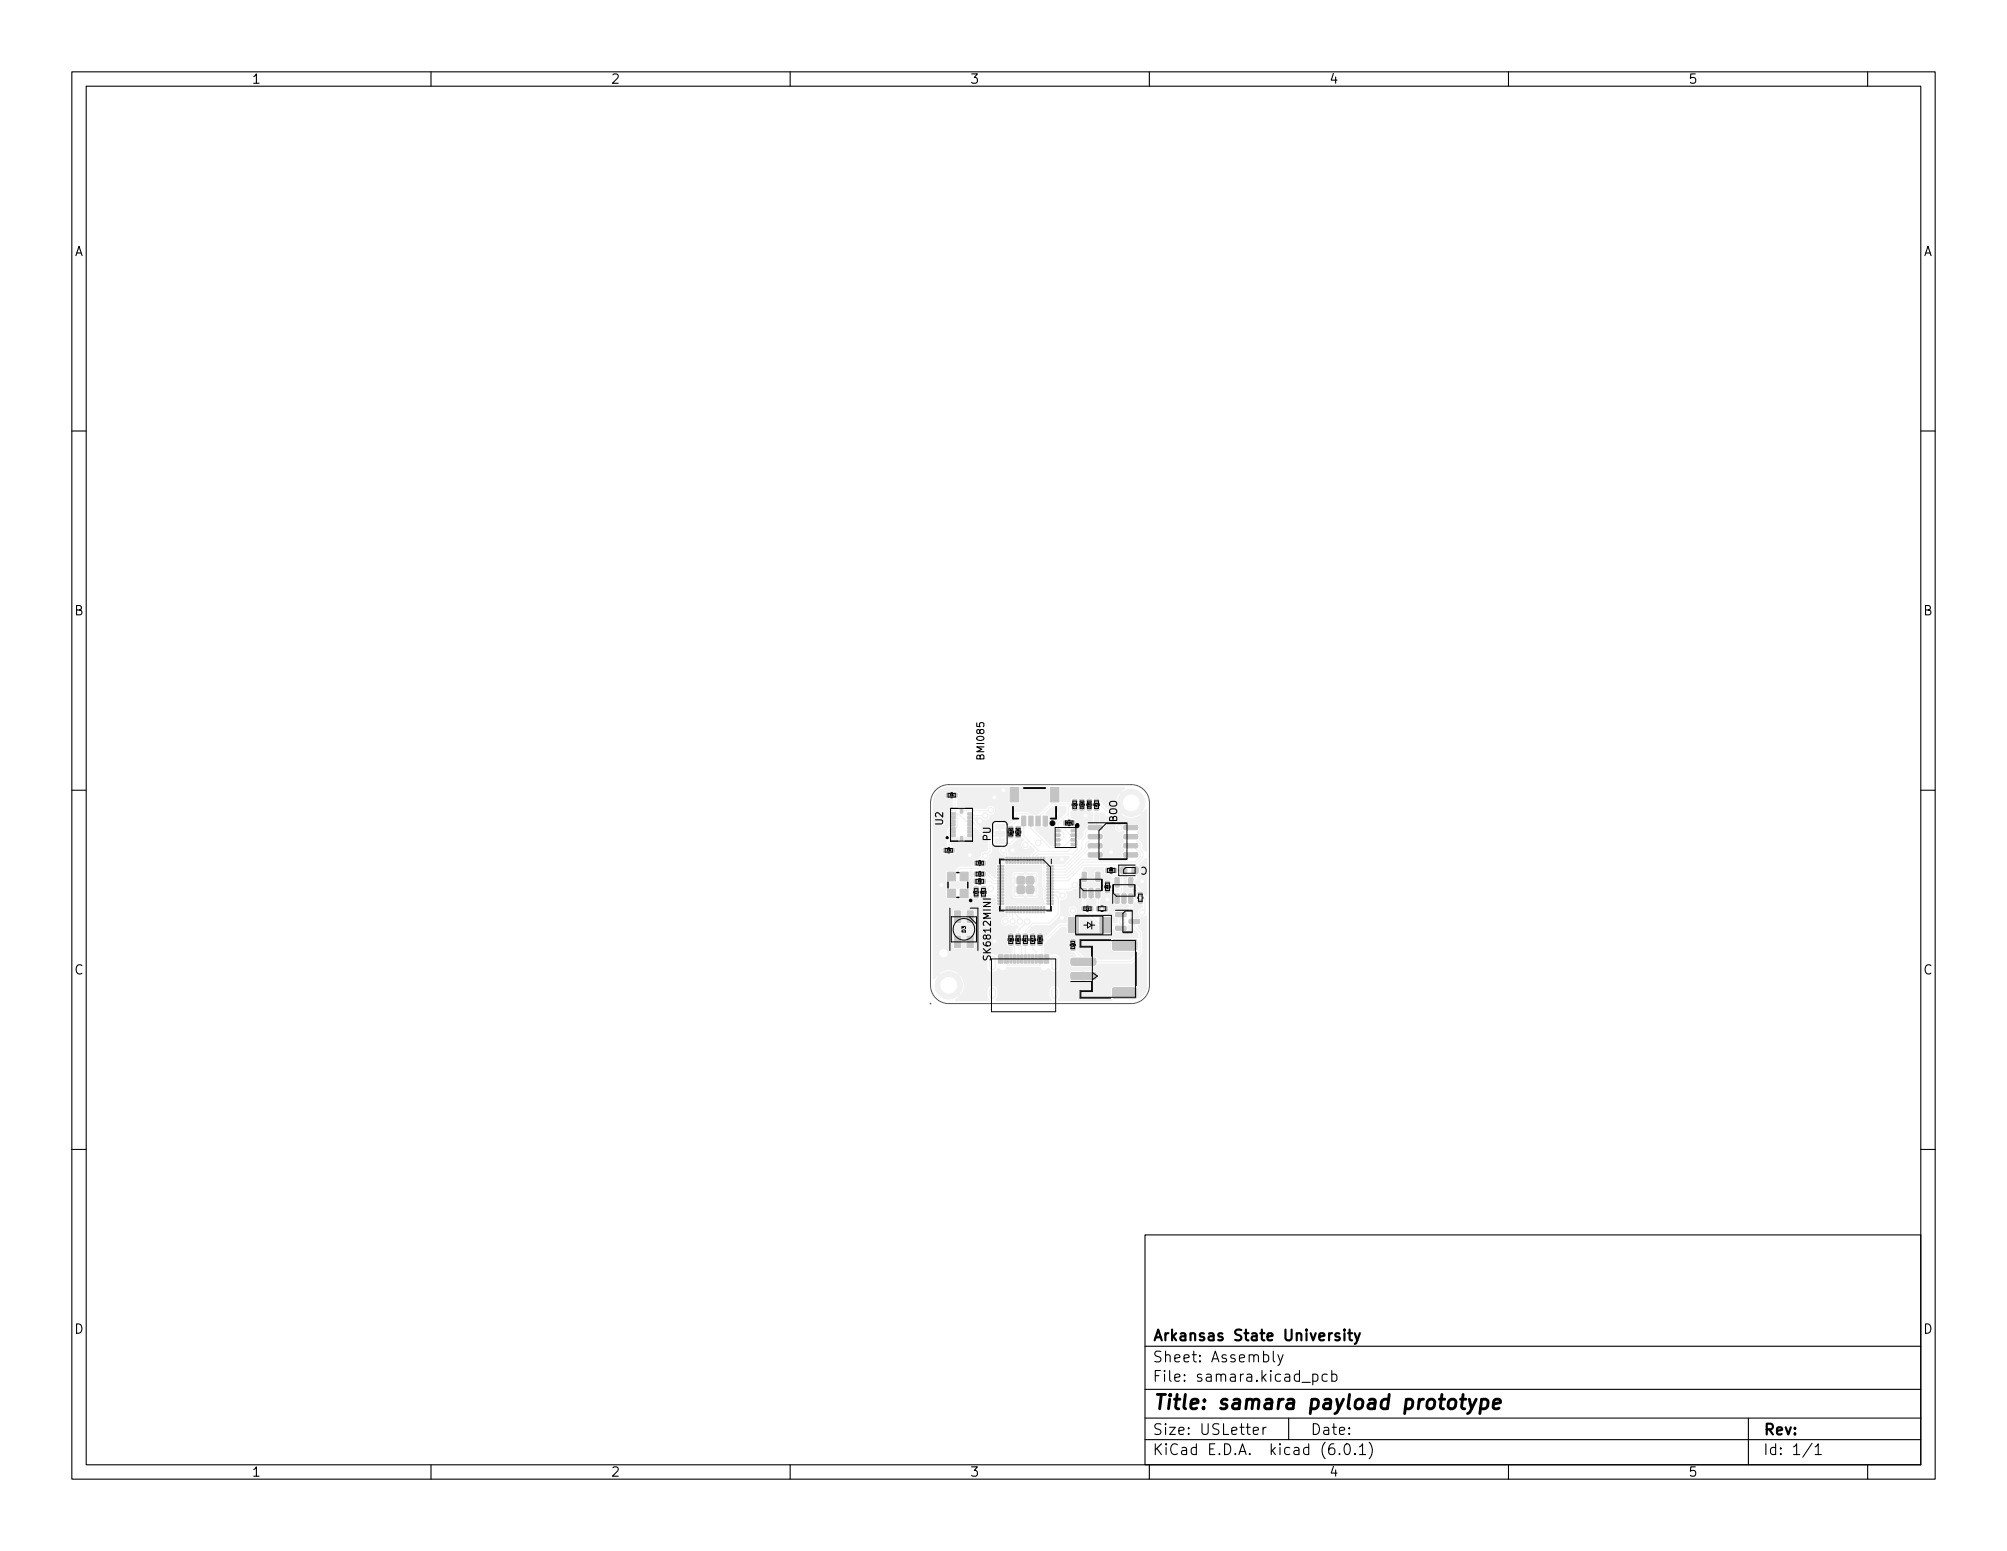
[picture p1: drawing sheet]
<svg xmlns="http://www.w3.org/2000/svg" width="279mm" height="216mm" viewBox="0 0 279 216" stroke-linecap="round" stroke-linejoin="round" font-family="sans-serif">
<defs><g id="words">
<text font-size="2.8" x="160.4" y="196.2">Title: samara payload prototype</text>
<g font-size="2.1">
<text x="160.4" y="189.7">Sheet: Assembly</text>
<text x="160.4" y="186.7">Arkansas State University</text>
<text x="160.4" y="192.4">File: samara.kicad_pcb</text>
<text x="160.4" y="202.5">KiCad E.D.A. kicad (6.0.1)</text>
<text x="160.4" y="199.7">Size: USLetter</text>
<text x="182.4" y="199.7">Date:</text>
<text x="245.4" y="199.7">Rev:</text>
<text x="245.4" y="202.5">Id: 1/1</text>
</g>
<g font-size="1.8">
<text x="35" y="11.6">1</text>
<text x="85" y="11.6">2</text>
<text x="135" y="11.6">3</text>
<text x="185" y="11.6">4</text>
<text x="235" y="11.6">5</text>
<text x="10.3" y="35.6">A</text>
<text x="267.7" y="35.6">A</text>
<text x="10.3" y="85.7">B</text>
<text x="267.7" y="85.7">B</text>
<text x="10.3" y="135.6">C</text>
<text x="267.7" y="135.6">C</text>
<text x="10.3" y="185.7">D</text>
<text x="267.7" y="185.7">D</text>
<text x="35" y="205.6">1</text>
<text x="85" y="205.6">2</text>
<text x="135" y="205.6">3</text>
<text x="185" y="205.6">4</text>
<text x="235" y="205.6">5</text>
</g>
<g font-size="1.4">
<text x="137" y="105.6" transform="rotate(-90 137 105.6)">BMI085</text>
<text x="131.3" y="114.8" transform="rotate(-90 131.3 114.8)">U2</text>
<text x="137.9" y="117" transform="rotate(-90 137.9 117)">PU</text>
<text x="155.5" y="114.5" transform="rotate(-90 155.5 114.5)">BOO</text>
<text x="159.8" y="120.7" transform="rotate(-180 159.8 120.7)">C</text>
<text x="137.9" y="133.3" transform="rotate(-90 137.9 133.3)">SK6812MINI</text>
</g>
<text font-size=".7" x="134.4" y="129.8" transform="rotate(-90 134.4 129.8)">D3</text>
<g font-size=".4">
<text x="152.8" y="112.2" transform="rotate(-90 152.8 112.2)">R3</text>
<text x="140.8" y="116.2" transform="rotate(-90 140.8 116.2)">R19</text>
<text x="141.9" y="116.2" transform="rotate(-90 141.9 116.2)">R18</text>
<text x="148.5" y="114.7">R14</text>
<text x="136.2" y="122.8">R2</text>
<text x="137" y="124.4" transform="rotate(-90 137 124.4)">R1</text>
<text x="154.3" y="123.7" transform="rotate(-90 154.3 123.7)">R9</text>
<text x="154.5" y="121.3">R8</text>
<text x="140.8" y="131" transform="rotate(-90 140.8 131)">R6</text>
<text x="141.9" y="131" transform="rotate(-90 141.9 131)">R5</text>
<text x="142.9" y="131" transform="rotate(-90 142.9 131)">R4</text>
<text x="143.9" y="131" transform="rotate(-90 143.9 131)">R7</text>
<text x="144.9" y="131.1" transform="rotate(-90 144.9 131.1)">R10</text>
</g>
<g font-size=".3">
<text x="132.3" y="110.8">C6</text>
<text x="149.7" y="112.2" transform="rotate(-90 149.7 112.2)">C5</text>
<text x="150.7" y="112.3" transform="rotate(-90 150.7 112.3)">C12</text>
<text x="151.8" y="112.3" transform="rotate(-90 151.8 112.3)">C11</text>
<text x="131.9" y="118.5">C9</text>
<text x="136" y="124.4" transform="rotate(-90 136 124.4)">C1</text>
<text x="136.2" y="120.3">C8</text>
<text x="136.2" y="121.8">C2</text>
<text x="149.5" y="131.8" transform="rotate(-90 149.5 131.8)">C3</text>
<text x="151.2" y="126.6">C4</text>
</g>
</g></defs>
<path d="M139.2 115.1v2" fill="none" stroke="#f0f0f0" stroke-width=".25"/>
<g fill="#f0f0f0" stroke="#f0f0f0" stroke-width=".14">
<path d="M132.4 116.1h.6v.4h-.6z"/>
<path d="M132.4 115.6h.6v.4h-.6z"/>
<path d="M132.4 115.1h.6v.4h-.6z"/>
<path d="M132.4 114.6h.6v.4h-.6z"/>
<path d="M132.4 114.1h.6v.4h-.6z"/>
<path d="M132.4 113.6h.6v.4h-.6z"/>
<path d="M132.4 113.1h.6v.4h-.6z"/>
<path d="M133.7 112.6h.3v.6h-.3z"/>
<path d="M134.7 113.1h.6v.4h-.5z"/>
<path d="M134.7 113.6h.6v.4h-.5z"/>
<path d="M134.7 114.1h.6v.4h-.5z"/>
<path d="M134.7 114.6h.6v.4h-.5z"/>
<path d="M134.7 115.1h.6v.4h-.5z"/>
<path d="M134.7 115.6h.6v.4h-.5z"/>
<path d="M134.7 116.1h.6v.4h-.5z"/>
<path d="M133.7 116.4l.3 .1v.5h-.3z"/>
<path d="M132.9 130.3h.8v1.6h-.8z"/>
<path d="M134.6 130.3h.9v1.6h-.9z"/>
<path d="M134.6 126.8h.9v1.6h-.9z"/>
<path d="M132.9 126.8h.8v1.6h-.8z"/>
<path d="M153.2 113.2h.6v1.3h-.6z"/>
<path d="M152.4 113.2h.6v1.3h-.6z"/>
<path d="M140.4 116.1h.6v.5h-.6z"/>
<path d="M140.4 115.1h.6v.4h-.6z"/>
<path d="M155.3 127.1l1.4-.1 .1 .5-.2 .1h-1.2l-.1-.1z"/>
<path d="M155.3 129l1.4-.1 .1 .5-.2 .1h-1.2l-.1-.1z"/>
<path d="M157.2 128h1.4v.5l-.1 .1h-1.2l-.1-.2z"/>
<path d="M149.1 114.3h.5v.5h-.5z"/>
<path d="M148.1 114.3h.5v.5h-.5z"/>
<path d="M151.5 114.9h1.8l.1 .5-.1 .1h-1.7l-.1-.2z"/>
<path d="M151.5 116.2h1.8l.1 .5-.1 .1-1.7-.1-.1-.1z"/>
<path d="M151.5 117.5l1.8-.1 .1 .5-.1 .1h-1.7l-.1-.1z"/>
<path d="M151.5 118.7h1.8l.1 .5-.1 .1h-1.7l-.1-.2z"/>
<path d="M156.5 118.7h1.8l.1 .5-.2 .1h-1.7l-.1-.2z"/>
<path d="M156.5 117.5l1.8-.1 .1 .5-.2 .1h-1.7l-.1-.1z"/>
<path d="M156.5 116.2h1.8l.1 .5-.2 .1-1.7-.1-.1-.1z"/>
<path d="M156.5 114.9h1.8l.1 .5-.2 .1h-1.7l-.1-.2z"/>
<path d="M150.7 126.2h.4v.6h-.4z"/>
<path d="M151.6 126.2h.5v.6h-.5z"/>
<path d="M153.7 126.2h.5v.6h-.5z"/>
<path d="M152.7 126.2h.4v.6h-.4z"/>
<path d="M135.7 122.4h.4v.6h-.4z"/>
<path d="M136.7 122.4h.4v.6h-.4z"/>
<path d="M139 132.9h.3v1.2h-.3z"/>
<path d="M139.8 132.9h.3v1.2h-.3z"/>
<path d="M141.1 132.9h.3v1.2h-.3z"/>
<path d="M142.1 132.9h.3v1.2h-.3z"/>
<path d="M142.6 132.9h.3v1.2h-.3z"/>
<path d="M143.6 132.9h.3v1.2h-.3z"/>
<path d="M144.9 132.9h.3v1.2h-.3z"/>
<path d="M145.7 132.9h.3v1.2h-.3z"/>
<path d="M145.4 132.9h.3v1.2h-.3z"/>
<path d="M144.6 132.9h.3v1.2h-.3z"/>
<path d="M144.1 132.9h.3v1.2h-.3z"/>
<path d="M143.1 132.9h.3v1.2h-.3z"/>
<path d="M141.6 132.9h.3v1.2h-.3z"/>
<path d="M140.6 132.9h.3v1.2h-.3z"/>
<path d="M140.1 132.9h.3v1.2h-.3z"/>
<path d="M139.3 132.9h.3v1.2h-.3z"/>
<path d="M135.7 119.9h.5v.5h-.5z"/>
<path d="M136.6 119.9h.5v.5h-.5z"/>
<path d="M149.1 131.8h.5v.5h-.5z"/>
<path d="M149.1 130.8h.5v.5h-.5z"/>
<path d="M155 120.9h.4v.5h-.4z"/>
<path d="M153.9 120.9h.5v.5h-.5z"/>
<path d="M153.1 127.7h1.4v2.1h-1.4z"/>
<path d="M148.7 127.7h1.4v2.1h-1.4z"/>
<path d="M149.1 115.4h.5v.4h-.5z"/>
<path d="M149.1 116.1h.5v.3h-.5z"/>
<path d="M149.1 116.7h.5v.4h-.5z"/>
<path d="M149.1 117.4h.5v.3h-.5z"/>
<path d="M147.1 117.4h.5v.3h-.5z"/>
<path d="M147.1 116.7h.5v.4h-.5z"/>
<path d="M147.1 116.1h.5v.3h-.5z"/>
<path d="M147.1 115.4h.5v.4h-.5z"/>
<path d="M150.7 123.7h.4l.1 .1v1l-.1 .2-.4-.1z"/>
<path d="M151.6 123.7h.4l.2 .1v1l-.1 .2-.5-.1z"/>
<path d="M152.6 123.7h.4l.1 .1v1l-.1 .2-.4-.1z"/>
<path d="M152.6 121.4h.4l.1 .1v1.1l-.1 .1-.4-.1z"/>
<path d="M150.7 121.4h.4l.1 .1v1.1l-.1 .1-.4-.1z"/>
<path d="M135.6 124.4h.6v.5h-.6z"/>
<path d="M135.6 123.5h.6v.5h-.6z"/>
<path d="M145.2 113.6h.6v1.4h-.6z"/>
<path d="M144.2 113.6h.6v1.4h-.6z"/>
<path d="M143.2 113.6h.6v1.4h-.6z"/>
<path d="M142.2 113.6h.6v1.4h-.6z"/>
<path d="M140.6 109.6h1.2v2h-1.2z"/>
<path d="M146.2 109.6h1.2v2h-1.2z"/>
<path d="M143.5 131.1h.5v.5h-.5z"/>
<path d="M143.5 130.1h.5v.4h-.5z"/>
<path d="M132.7 110.4h.5v.6h-.5z"/>
<path d="M131.8 110.4h.4v.6h-.4z"/>
<path d="M155.3 124.5l.4-.1 .1 .1v1.1l-.1 .1h-.5z"/>
<path d="M156.2 124.5l.4-.1 .2 .1v1.1l-.1 .1h-.5z"/>
<path d="M157.2 124.5l.4-.1 .1 .1v1.1l-.1 .1h-.5z"/>
<path d="M157.2 122.2h.4h.1v1.1l-.1 .2-.5-.1z"/>
<path d="M155.3 122.2h.4h.1v1.1l-.1 .2-.5-.1z"/>
<path d="M152.4 111.3h.5v.4h-.5z"/>
<path d="M152.4 112.3h.5v.5h-.5z"/>
<path d="M150.4 112.3h.5v.4h-.5z"/>
<path d="M150.4 111.3h.5v.5h-.5z"/>
<path d="M132.3 118.1h.5v.5h-.5z"/>
<path d="M131.4 118.1h.4v.5h-.4z"/>
<path d="M153.9 122.7h.6v.5h-.6z"/>
<path d="M153.9 123.7h.6v.5h-.6z"/>
<path d="M136.6 123.5h.6v.4h-.6z"/>
<path d="M136.6 124.5h.6v.4h-.6z"/>
<path d="M145.3 119.3l.1 .1v.8l-.2-.1z"/>
<path d="M144.9 119.3l.1 .1v.8l-.2-.1z"/>
<path d="M144.5 119.3l.1 .1v.8l-.2-.1z"/>
<path d="M144.1 119.3l.1 .1v.8l-.2-.1z"/>
<path d="M143.7 119.3l.1 .1v.8l-.2-.1z"/>
<path d="M143.3 119.3l.1 .1v.8l-.2-.1z"/>
<path d="M142.9 119.3l.1 .1v.8l-.2-.1z"/>
<path d="M142.5 119.3l.1 .1v.8l-.2-.1z"/>
<path d="M142.1 119.3l.1 .1v.8l-.2-.1z"/>
<path d="M141.7 119.3l.1 .1v.8l-.2-.1z"/>
<path d="M141.3 119.3l.1 .1v.8l-.2-.1z"/>
<path d="M140.9 119.3l.1 .1v.8l-.2-.1z"/>
<path d="M140.5 119.3l.1 .1v.8l-.2-.1z"/>
<path d="M140.1 119.3l.1 .1v.8l-.2-.1z"/>
<path d="M138.9 120.5h.8v.1l-.8 .1z"/>
<path d="M138.9 120.9h.8v.1l-.8 .1z"/>
<path d="M138.9 121.3h.8v.1l-.8 .1z"/>
<path d="M138.9 121.7h.8v.1l-.8 .1z"/>
<path d="M138.9 122.1h.8v.1l-.8 .1z"/>
<path d="M138.9 122.5h.8v.1l-.8 .1z"/>
<path d="M138.9 122.9h.8v.1l-.8 .1z"/>
<path d="M138.9 123.3h.8v.1l-.8 .1z"/>
<path d="M138.9 123.7h.8v.1l-.8 .1z"/>
<path d="M138.9 124.1h.8v.1l-.8 .1z"/>
<path d="M138.9 124.5h.8v.1l-.8 .1z"/>
<path d="M138.9 124.9h.8v.1l-.8 .1z"/>
<path d="M138.9 125.3h.8v.1l-.8 .1z"/>
<path d="M138.9 125.7h.8v.1l-.8 .1z"/>
<path d="M140.1 126.2h.1v.9l-.2-.1z"/>
<path d="M140.5 126.2h.1v.9l-.2-.1z"/>
<path d="M140.9 126.2h.1v.9l-.2-.1z"/>
<path d="M141.3 126.2h.1v.9l-.2-.1z"/>
<path d="M141.7 126.2h.1v.9l-.2-.1z"/>
<path d="M142.1 126.2h.1v.9l-.2-.1z"/>
<path d="M142.5 126.2h.1v.9l-.2-.1z"/>
<path d="M142.9 126.2h.1v.9l-.2-.1z"/>
<path d="M143.3 126.2h.1v.9l-.2-.1z"/>
<path d="M143.7 126.2h.1v.9l-.2-.1z"/>
<path d="M144.1 126.2h.1v.9l-.2-.1z"/>
<path d="M144.5 126.2h.1v.9l-.2-.1z"/>
<path d="M144.9 126.2h.1v.9l-.2-.1z"/>
<path d="M145.3 126.2h.1v.9l-.2-.1z"/>
<path d="M145.8 125.7h.8v.1l-.8 .1z"/>
<path d="M145.8 125.3h.8v.1l-.8 .1z"/>
<path d="M145.8 124.9h.8v.1l-.8 .1z"/>
<path d="M145.8 124.5h.8v.1l-.8 .1z"/>
<path d="M145.8 124.1h.8v.1l-.8 .1z"/>
<path d="M145.8 123.7h.8v.1l-.8 .1z"/>
<path d="M145.8 123.3h.8v.1l-.8 .1z"/>
<path d="M145.8 122.9h.8v.1l-.8 .1z"/>
<path d="M145.8 122.5h.8v.1l-.8 .1z"/>
<path d="M145.8 122.1h.8v.1l-.8 .1z"/>
<path d="M145.8 121.7h.8v.1l-.8 .1z"/>
<path d="M145.8 121.3h.8v.1l-.8 .1z"/>
<path d="M145.8 120.9h.8v.1l-.8 .1z"/>
<path d="M145.8 120.5h.8v.1l-.8 .1z"/>
<path d="M141.2 121.6h3.1v3.1h-3.1z"/>
<path d="M135.7 121.4h.5v.5h-.5z"/>
<path d="M136.6 121.4h.5v.5h-.5z"/>
<path d="M149.3 111.3h.6v.5h-.6z"/>
<path d="M149.3 112.3h.6v.4h-.6z"/>
<path d="M141.5 115.1h.5v.4h-.5z"/>
<path d="M141.5 116.1h.5v.5h-.5z"/>
<path d="M151.4 112.3h.5v.4h-.5z"/>
<path d="M151.4 111.3h.5v.5h-.5z"/>
<path d="M158.5 124.2h.5v.5h-.5z"/>
<path d="M158.5 125.2h.5v.5h-.5z"/>
<path d="M149.1 135.4h.2h3.1l.2 .2v.6l-.3 .2h-3.1l-.1-.3z"/>
<path d="M149.1 133.4h.2h3.1l.2 .2v.6l-.3 .2h-3.1l-.1-.3z"/>
<path d="M154.9 137.5h.2h3l.2 .2v1.1l-.3 .2h-3l-.1-.3z"/>
<path d="M154.9 130.8h.2h3l.2 .2v1.1l-.3 .2h-3l-.1-.3z"/>
<path d="M141.5 131.1h.5v.5h-.5z"/>
<path d="M141.5 130.1h.5v.4h-.5z"/>
<path d="M138.6 114.7h1.2v.7h-1.2z"/>
<path d="M138.6 115.8h1.2v.6h-1.2z"/>
<path d="M138.6 116.8h1.2v.6h-1.2z"/>
<path d="M140.4 131.1h.6v.5h-.6z"/>
<path d="M140.4 130.1h.6v.4h-.6z"/>
<path d="M156.1 120.7h.7v.9h-.7z"/>
<path d="M157.6 120.7h.8v.9h-.8z"/>
<path d="M133.7 123.8h1.1v1.2h-1.1z"/>
<path d="M133.7 121.4h1.1v1.2h-1.1z"/>
<path d="M131.9 121.4h1.1v1.2h-1.1z"/>
<path d="M131.9 123.8h1.1v1.2h-1.1z"/>
<path d="M144.5 131.1h.6v.5h-.6z"/>
<path d="M144.5 130.1h.6v.4h-.6z"/>
<path d="M142.5 131.1h.5v.5h-.5z"/>
<path d="M142.5 130.1h.5v.4h-.5z"/>
<path d="M130.5 110.3a2.13 2.13 0 0 1 1.6-.7h8.1l.2 .1v1.9l.2 .3 1.4-.1 .2-2.2h3.6l.1 .1 .1 2.1-1.5 1.6h-.9l-.6-.5-1.6 .1-.3 .2v1l-.6 .6-.3 .1-.2-.3-.5-.2-1.1 .2-.1 1.3-.2 .1h-.7l-1.4-1.4-.4-.6 .1-.1h.8l.2 .1a.69 .69 0 0 0 .7 .1 .69 .69 0 0 0 .5-.6l.1-.1a.66 .66 0 0 0 .5-.9v-.1a.66 .66 0 0 0-1.1-.1l-.2 .2h-2.9l-.3-.2-.6 .2-.1-.2v-1l.2-.3v-.6a.74 .74 0 0 0-.9-.2l-.5-.1v1.2l.4-.2 .1 .2v1.4l-.4 .3v.7a.14 .14 0 0 1 .1 0 .14 .14 0 0 1 0 .2l-.2 .1 .1 .7a.14 .14 0 0 1 .1 .1 .14 .14 0 0 1-.2 .1l-.3 .6-.1 3.4 .4-.1 .3 .1h.4l.3-.2-.1-.7-.5-.3v-.9l.5-.1 .3-.1 .3 .6 .5 .1 .2-.3v-.4h.1l.5 .1v-.3a.15 .15 0 0 1 .1-.2 .16 .16 0 0 1 .1 .3l.1 .2h.1l.2-.1 .1-.2a.15 .15 0 0 1-.2-.1 .15 .15 0 0 1 .2-.1v-.8l.1-.1 1.3 1.3 .5 .1v1.6l-.3 .2a.71 .71 0 0 0-.7 .6l-.5 .4-.2 .1a.38 .38 0 0 0-.4 .3l-.1 .6-1.7 .1-.8 .6h-1.1v.2v1.4l1.4 .1a.32 .32 0 0 1 .5 0l1.4-.1v-1.4a.19 .19 0 0 1 .3-.2 .19 .19 0 0 1 .1 .3h.5l.1 .2-.1 .1h-.5l.1 .3-.1 .4v.5a.33 .33 0 0 1-.1 .5 .26 .26 0 0 1-.2 .4l-.2-.4h-1.3a.31 .31 0 0 1-.5 0l-1.4 .1v.1v1.5h1.4l.3-.1 .2 .1h1.2l.2-.1v-.3a.17 .17 0 0 1 .3-.1 .17 .17 0 0 1 0 .3l.2 .2h.3v-.5l.1-.1 .1 .1v.5l.4-.1 .2 .1h.5l.4-.1h.9l.2 .2v.6l.1 .2 1.1 .1v.9l.2 .2a.15 .15 0 0 1 .2 .2 .15 .15 0 0 1-.2 .1 .67 .67 0 0 0-.7 .9 .67 .67 0 0 0 1.1 .2l.6 .2 .5-.1 .2 .2-.3 .4-.1 .4h-.5v.6h-.7l.1 .2a.29 .29 0 0 1 0 .5l-.1 .4a.52 .52 0 0 0 .7 .4l.1 .1-.1 .6-1.2 .1a.15 .15 0 0 1-.2 .2 .15 .15 0 0 1-.1-.2v.7a.15 .15 0 0 1 .2 0 .15 .15 0 0 1-.1 .2l-.4-.1v-.8h-.2a.19 .19 0 0 1-.1 .2 .19 .19 0 0 1-.2-.1h-.5l-.5 .3-.1 .3v1.2a.78 .78 0 0 0 .7 .8 .78 .78 0 0 0 .8-.6l.4 .3a.62 .62 0 0 0 .9-.4h4.5l.3 .3a.63 .63 0 0 0 .9-.2h.2a.77 .77 0 0 0 .8 .6 .77 .77 0 0 0 .7-.7v-1.3a.84 .84 0 0 0-1.3-.5l-.3-.2v.9h-.4a.16 .16 0 0 1-.1-.2 .16 .16 0 0 1 .2 0v-.7a.16 .16 0 0 1-.2 .1 .16 .16 0 0 1-.1-.2v-1.1l.5-.6h4l-.1-.2-.3-.2v.4h-.3v-.4l-.3 .1-.1 .3h-2.9l1.8-1.8h.7l.1 .8 .1 .2 1.7-.1 .1-2.3-.2-.2-.4-.1 .2-.6-.2-.5a.67 .67 0 0 0-1 0 .67 .67 0 0 0 .2 1l-.1 .1-.3 .1-.1 .1v.8l-1.1 .1-1.9 1.9h-1.7l-.2-.1v-.1h1.8a.38 .38 0 0 0-.5-.4v.4h-.3v-.4a.69 .69 0 0 1-.7 0v.4h-.3v-.4l-.3 .1-.2-.2 .8-.8 2.3-.1 1.4-1.3 .1-.2v-1.9l.1-.1a.66 .66 0 0 0 .8-.8l-.1-.2 .1-.2h.5l.5-.2a.67 .67 0 0 0 .7-.7 .23 .23 0 0 1 .1-.3 .23 .23 0 0 1 .3 .1 .53 .53 0 0 0 .8-.4v-1.2a.56 .56 0 0 0-.6-.3l-.1-.2 .2-.2h2.5l.1 .1 .1 .7a.56 .56 0 0 0 .6 .3l.6 .5v.1h-1l-.4 .3-.1-.2v-1a.59 .59 0 0 0-.6-.4 .59 .59 0 0 0-.5 .4v1.2a.75 .75 0 0 0 1.2 0l.1 .1v.4a.28 .28 0 0 1 .1 .3 .28 .28 0 0 1-.3 .2 .78 .78 0 0 0-1.1-.2l-.3-.1v1.8l.4-.1 .1 .2v.7a.25 .25 0 0 1-.4-.1h-.1v.6l-.1 .1-.2-.1v-.6l-.3 .1h-.1v-.8h.5v-1.8l-.4 .1-.2-.1a.53 .53 0 0 0-.8 .4v1.1l.2 .3v.7l-.2 .3v.6a.67 .67 0 0 0 .6 .3l1.8 1.8 .1 1 .1 .2h1.6l.2-.2v-.4l.1-.1 .4 .4h1.5l.2-.3v-.6h.5l.1 .3 .8 .8v.5l-3.5 .1-.3 .3v1.2l.2 .3 .2 .1h3l.1 .2-.8 .8h-4.4l-.5-.4h-1.5l-1-1-.1-.5 .1-.4h-1.1l.1 .3-.1 .4v.4a.56 .56 0 0 0 .6 .3l.4 .4-.5 .1a.51 .51 0 0 0-.5 .5v.6a.5 .5 0 0 0 .5 .4h3.1l.5-.4h4.6l.2-.1 1.3-1.3 .1-.2v-2.8l-.7-.8 .5-.5-.1-.6a.29 .29 0 0 1 .4-.3l.3-.1 .1 .1v9.6a1.94 1.94 0 0 1-1 1.7l-.1-1.3-.1-.2-.3-.2-3.2 .1-.3 .3v1.2a.32 .32 0 0 1 .1 .5h-7.3l-.1-.1 .3-.6v-.8a.77 .77 0 0 0-.8-.6 .77 .77 0 0 0-.7 .7v.8l.2 .5-.1 .1h-7.4l-.1-.1 .2-.6v-.7a.76 .76 0 0 0-.7-.7 .76 .76 0 0 0-.8 .7v.8l.3 .5-.1 .1h-4.5l-.1-.2 .5-.3-1.4-1.5-1 1h-.1l-.1-.1 1-1h.4l1.4 1.4a2.15 2.15 0 0 0 .3-2.4h14.8l.2 .3 .2 .1h3.2l.3-.1 .1-.5h-1.8l-.1 .6h-.2v-.6h-1.9v.2h-14.8l-.3-.5-1.4 1.5h-.4l-1.4-1.5-.4 .5h-.1l-.1-.7h.8l1.4 1.5 1.2-1.3h19.5v-.1l-.1-.3-.3-.2h-1.4l-.1 .6h-.2v-.6h-1.5l-.3 .3-.1 .3h-15.5l.2-.2a2.14 2.14 0 0 0-2.8 0h-.8v-2.9h.8v.2a.66 .66 0 0 0 1 .4 .66 .66 0 0 0 0-1.1 .66 .66 0 0 0-1 .5h-.8v-.7h2.7l.3 .3h.9l.2-.3h.4l.2 .3h1l.1-.3v-1.7h4.9v-.4h-.3l-.2 .4-5.6-.1-.1 .2v1.6h-.4v-1.7l-.2-.1h-.9l-.3 .2v1.6h-2.7v-3.5h2.7l.3 .3h.9l.2-.3h.4l.2 .3h.9l.2-.3v-1.6l-.2-.2h-.9l-.2 .1v1.7h-.4v-1.6l-.2-.2h-.9l-.3 .1v1.7h-2.7v-1.9h6.9a.66 .66 0 0 0 .9 .6 .66 .66 0 0 0 .3-1.1 .66 .66 0 0 0-1.1 .3l-.1 .2h-6.9v-7.9h1.2l.1 .3h.3v-.4l-1.6 .1v-.4h1.6v-.4l-.4 .1v.3h-1.2v-6.7l.2-.6h1.4l.1 .3h.3v-.4l-1.8 .1 .2-.4 1.6 .1v-.5l-.4 .2v.2h-1.2z"/>
<path d="M153.4 124.3l.1-.1 .4 .3h.4a.38 .38 0 0 0 .5-.4h-.5v.4h-.3l.1-.6 .7-.1-.1-.1a.23 .23 0 0 1-.1-.3 .23 .23 0 0 1 .3-.1 .42 .42 0 0 0 .5 .4l.3 .1 .1 .1a.63 .63 0 0 1-.7 .3l-.1 .3v1.1a.72 .72 0 0 0 1.1 .3l.2 .1v-.9l.2-.1 .1 1 .3-.1 .2 .1v.8h-1.8l-.2 .2-.1 .5a.47 .47 0 0 0 .5 .4v.5h-.6l-.1-.8-.2-.1-.4-.1v-.1v-.2l.2-.3v-.6l-.2-.3h-.5a.23 .23 0 0 1-.2 .2 .23 .23 0 0 1-.3-.2v-.7l.2-.2z"/>
<path d="M158 125.7h.1l.3 .2 .2 .1v-.6l.2-.1 .1 .7a.18 .18 0 0 1 .1 .2 .18 .18 0 0 1-.1 .1 .68 .68 0 0 0-.5 .5 .68 .68 0 0 0 .2 .7l-.1 .2h-.6l-.1-.1v-1.6z"/>
<path d="M140 120.5l.4-.1 4.5 .1 .1 3 .2 .3-.1 1.4 .4 .5a.19 .19 0 0 1 0 .2 .19 .19 0 0 1-.3 0h-5a.19 .19 0 0 1-.2 0 .19 .19 0 0 1 0-.2v-1h.9l.1 .2 .3 .2 2.9-.1 .3-.1 .1-.2v-1.4h-1.7v1.7h-.3v-1.7h-1.7v1.4h-.9v-1.7h4.6v-1.4l-.1-.2-.3-.1h-1.3v1.7h-.3v-1.7h-1.4l-.3 .4v1.3h-.9z"/>
<path d="M158 124.8a.2 .2 0 0 1 .3 .2 .2 .2 0 0 1-.3 .1z"/>
<path d="M159.4 119.6l.1-.1 .1 .1v5a.16 .16 0 0 1-.1 .1 .16 .16 0 0 1-.2-.2l-.1-.4-1.2-1.2v-.1l.3-.4 .1-.5 .3-.4v-.7l-.1-.4z"/>
<path d="M156.5 121.9h.3l.1 .1v1.4a.71 .71 0 0 0 .9 .3l.4 .4v.1a.16 .16 0 0 1-.1 .3 .16 .16 0 0 1-.2-.2 1.28 1.28 0 0 0-1.1-.1l-.3-.1-.1-.1z"/>
<path d="M138.2 117.6l.9 .1 .2 .1a.75 .75 0 0 0-.2 .8 .75 .75 0 0 0 .7 .5v1.1h-1l-.2 .3v1.7h-.2l-.8-.8-.5-.3a.42 .42 0 0 1-.5-.3l.1-.1h.5l.2-.3v-.1h-.4v.4h-.3v-.6l.2-.1h.5v-.2l.3-.4 .1-.4 .4-.4z"/>
<path d="M145.7 119.3l3-.1 .2 .2-.9 .8h-2.2l-.1-.1z"/>
<path d="M153.4 113.8l.9-.2 1 1.1a.7 .7 0 0 0 0 .9 .7 .7 0 0 0 1 .1 .15 .15 0 0 1 .2 .1 .15 .15 0 0 1-.2 .2l-.1 .3v.4l.1 .2a.15 .15 0 0 1 .2 .2 .15 .15 0 0 1-.2 .1l-.1 .3v.5l.1 .2a.15 .15 0 0 1 .2 .2 .15 .15 0 0 1-.2 .1l-.1 .2v.5l-.1 .1h-2.3l-.1-.2h-1.4l.2-.2h1.2l-.1-.3a.24 .24 0 0 1-.2-.2 .24 .24 0 0 1 .2-.3l.1-.6-.2-.3a.15 .15 0 0 1-.1-.1 .15 .15 0 0 1 .1-.2l.2-.3v-.4l-.2-.2a.15 .15 0 0 1-.1-.2 .15 .15 0 0 1 .1-.1l.2-.2v-.7l.4-.2v-.6h-.7z"/>
<path d="M140.2 117.8l.6-.1 .8-.8h.4a.25 .25 0 0 1 .3-.2 .25 .25 0 0 1 .2 .2 .7 .7 0 0 0-.2 1.2 .7 .7 0 0 0 1.1-.3l.6 .5-.6 .7-2.7 .1-.2-.1z"/>
<path d="M147.7 109.7l8.7-.1 .1 .1v.1l-.4 .3 1.4 1.5 .9-1h.2v.2l-.9 1 1.4 1.4 .3-.5 .2 .1v5.6a.14 .14 0 0 1-.1 .1 .14 .14 0 0 1-.1-.1l-.3-.3v-.8l-.5-.5 .1-.5-.2-.3a.15 .15 0 0 1-.2-.2 .15 .15 0 0 1 .2-.1l.2-.3-.1-.5-.1-.2-.2-.1-2 .1-1.3-1.3h1.1a2.11 2.11 0 0 0 2.8 0l-1.4-1.5-1.4 1.5h-1.1l-1.6-1.7h1.9l.2 .9 .4 .6 1.4-1.4-1.4-1.5-.4 .6-.2 .8h-1.9l-.2-.1a.49 .49 0 0 0-.2-.6h-.6l-.2 .1-.4-.1-.6 .1-.4-.1-.8 .1a.68 .68 0 0 0-1 .4h-1.3z"/>
<path d="M145.7 113.1l.9-.9h1.7l.1 .1v.8l-1.4 1.5v.5l-.2 .3v.7h.5l.1 .2-.1 .1h-.5v1.1l-.1 .2-.4-.1-2.2-2.2 .1-.2h1.6l.2-.1 .1-.7h-.4l-.1 .8h-.2v-1h.7v-.7l-.2-.1a.17 .17 0 0 1-.2 0 .17 .17 0 0 1 0-.3z"/>
<path d="M149.5 112.4h2.2l.1 .6h.2l.1 .1v1.4l-.1 .1h-.4a.57 .57 0 0 0-.4 .7l-.4 .4v.7l-.5 .5-.4-.4v-.8h-.7l.1-.2h.6l-.1-.2a.26 .26 0 0 1-.1-.2 .26 .26 0 0 1 .2-.2v-.6a.52 .52 0 0 0-.7-.3l-.1-.2v-.6a.26 .26 0 0 1 .4-.2l.6-.1 .3 .1 .7-.1 .4 .1v-.4h-.7v.4h-.3v-.4h-.7l-.1 .4h-.2z"/>
<circle cx="157.5" cy="111.8" r="1.9"/>
<circle cx="157.5" cy="111.8" r="1.3"/>
<circle cx="141.5" cy="124.5" r=".3"/>
<circle cx="144" cy="123.2" r=".3"/>
<circle cx="144" cy="124.5" r=".3"/>
<circle cx="141.5" cy="121.9" r=".3"/>
<circle cx="142.7" cy="121.9" r=".3"/>
<circle cx="144" cy="121.9" r=".3"/>
<circle cx="142.7" cy="123.2" r=".3"/>
<circle cx="142.7" cy="124.5" r=".3"/>
<circle cx="141.5" cy="123.2" r=".3"/>
<circle cx="132.1" cy="137.2" r="1.9"/>
<circle cx="132.1" cy="137.2" r="1.3"/>
<circle cx="137.2" cy="113.5" r=".4"/>
<circle cx="144.5" cy="117.3" r=".4"/>
<circle cx="142.7" cy="117.6" r=".4"/>
<circle cx="137.9" cy="112.8" r=".4"/>
<circle cx="140" cy="128.3" r=".4"/>
<circle cx="141" cy="128.3" r=".4"/>
<circle cx="142" cy="128.3" r=".4"/>
<circle cx="155.8" cy="115.2" r=".4"/>
<circle cx="137.9" cy="123.7" r=".4"/>
<circle cx="149.6" cy="123.2" r=".4"/>
<circle cx="137.2" cy="119.1" r=".4"/>
<circle cx="151.1" cy="113.5" r=".4"/>
<circle cx="159" cy="122.7" r=".4"/>
<circle cx="131.1" cy="123.2" r=".4"/>
<circle cx="139.7" cy="110" r=".4"/>
<circle cx="147.8" cy="127.8" r=".4"/>
<circle cx="154.2" cy="125.2" r=".4"/>
<circle cx="141" cy="118.4" r=".4"/>
<circle cx="154.7" cy="118.6" r=".4"/>
<circle cx="147.1" cy="113.3" r=".4"/>
<circle cx="136.4" cy="114.3" r=".4"/>
<circle cx="138.4" cy="111" r=".4"/>
<circle cx="147.8" cy="119.6" r=".4"/>
<circle cx="135" cy="119" r=".4"/>
<circle cx="138.4" cy="131.1" r=".4"/>
<circle cx="147.9" cy="124.7" r=".4"/>
<circle cx="143" cy="128.3" r=".4"/>
<circle cx="156.2" cy="128.3" r=".4"/>
<circle cx="159" cy="127" r=".4"/>
<circle cx="149.4" cy="126.7" r=".4"/>
<circle cx="139.7" cy="118.4" r=".4"/>
</g>
<path d="M138.2 133.5v1.1M138.2 137.9v.6M146.8 133.5v1.1M146.8 137.9v.6" fill="none" stroke="#f0f0f0" stroke-width="1"/>
<g fill="none" stroke="#f0f0f0" stroke-width=".16">
<path d="M131.6 114.8h1.1M132.7 113.8h-.6l-.8 .8M133 110.7v2.3l-.3 .3h.7l1 1h.9l2 2M133.1 113.3l.2 .2v1.6l-.3 .2h-.6l-.3 .2v2.4l.5 .5M135 113.3h.3l.3 .2h1.6M135 113.8l1 .1 .4 .4M135 116.3v2.7M137.8 116.7v1.8l-.6 .6h-.3l-1 1M137.9 112.8l-.1 .1h-3.9M138.2 116.3h.6M139.5 114.8l.6 .6v.3l.6 .6M139.7 118.4l.4 .4v1"/>
<path d="M140.5 115.3l1-1v-1h1.5l.5 .5v1.5l2.7 2.7h1.7l1.1-1.1h.8l.2 .2v1.1l-.7 .7h-4.8l-.4 .3v.6M140.7 116.3h.1M141.7 116.3l-1 1.1h-1.2M142.5 115.3h-.8M142.5 114.3v2.1l2.2 2.1h4l.7-.7v-.2M143.3 117.1l-.6 .5M144.5 118.4l-.8 .7v.7M145 116.8l-.5 .5M145.3 119.8v3.7l.4 .3M145.5 114.3v.6l1.4 1.4h.4M148.3 114.6v1l.7 .7h.4M148.8 113.2l-1.5 1.5v.9h.4l.4 .4v.5l-.4 .4h-.4"/>
<path d="M149.2 111.9h-2.8l-1.9 1.9v.5M149.4 114.6l-.6-.6v-1.6l.8-.9h3.1l3.1 3.2v.5h1.6M149.6 112.5l1 1h.5M150.6 112.5v.5l.5 .5M151.1 113.5v.3l-1.7 1.8M151.6 112.5v.5l-.5 .5M152.5 116.5h-.3l-1.1 1v.6l-2.9 2.9h-2M152.5 117.7h-.5l-3.6 3.7h-2.2M152.7 112.5v2.5l-.2 .2h-.7l-.7 .6v.7l-.5 .5v1.1l-2.5 2.5h-1.9M154.7 118.6l-.4 .4h-1.8M157.4 117.7h.3l1 1.1v.4l-.7 .8h-7.2l-2.2 2.2h-2.4M157.4 116.5h.3l1 1v.7l.4 .4v.8l-1 1h-7.2l-2.2 2.2h-2.5"/>
<path d="M157.4 119l-.6 .6h-6.2l-2.1 2.2h-2.3M132.5 122l1.1-1.1h2.5l.8 .8h.5l.9 .9h1M135.9 122.7v1l-.6 .7h-1.1M135.9 121.7l-.8 .8v.3l-.5 .4h-3.5M136.9 120.1v.2l1.9 1.9h2.4l.3-.3M136.9 124.7h1.6l.3 .3h.5M136.9 123.7h1M136.9 122.7h1l.3 .3h1.1M137.9 123.7h.1M140.2 133.5l.1 .8h4.4v-.8M140.5 126.6v1.1l-.5 .6M140.7 131.3h.1"/>
<path d="M140.7 130.3l-1.3 1.3v1.9M140.7 131.3l.5 .5v1.7M140.9 126.6l.1 1.7M141.3 126.6v.6l.7 .6v.5M141.7 131.3h.1M141.7 131.3l.5 .5v1.7M142.7 131.3v2.2M143.8 131.3v.8l.4 .5v.9M145.7 123.8l-.2 .2v1.2l.2 .2h.5v.4M146.2 124.6h.7l.4 .4v2.3l-1.3 1.2h-2.2l-1.1 1v.8M149.4 126.7v.1v2h-1.8l-2.6 2.5h-.2l.2 .3v1.9M150.9 124.8v1.7l2.3 2.3h2.4l.4 .4"/>
<path d="M150.9 122.1h-.2l-1.7 1.7h-3.3M151.9 124l-.6-.6h-.7l-.5 .5v.6l-2.3 2.2v1.1l-2.5 2.5h-1.5M151.9 126.5h.1M152.8 124.8l.1 1.7M153.9 126.5l-.1 .1v2.2M154.2 121.2l.7 .7h.9l.3 .2v2l-.6 .5v.5M155.2 121.2h1.2M155.5 122.8h-1.2l-.1 .1M156 127.3v.8l.2 .2M157.4 125.1v2.7l.5 .5v.7l.8 .8v2.8l-1.2 1.3h-6.7v-.4l-1.4-1.5M158 121.2v1l-.6 .6 1.3 1.4v.3l.7 .6v1.5l-.4 .4M158.7 125.4l-.7-.7v-.3l-.5-.4h-.8l-.2 .2v1.8l-.3 .2h-1l-1-1v-1.2l-.8-.8h-1l-.5 .5v2.8"/>
</g>
<path d="M143 128.3h.1M143 128.3l-1.3 1.2v.8M146.2 124.2h1.3l.4 .5" fill="none" stroke="#f0f0f0" stroke-width=".2"/>
<g fill="#fff" stroke="#fff" stroke-width=".14">
<circle cx="137.2" cy="113.5" r=".2"/>
<circle cx="144.5" cy="117.3" r=".2"/>
<circle cx="142.7" cy="117.6" r=".2"/>
<circle cx="137.9" cy="112.8" r=".2"/>
<circle cx="140" cy="128.3" r=".2"/>
<circle cx="141" cy="128.3" r=".2"/>
<circle cx="142" cy="128.3" r=".2"/>
<circle cx="155.8" cy="115.2" r=".2"/>
<circle cx="137.9" cy="123.7" r=".2"/>
<circle cx="149.6" cy="123.2" r=".2"/>
<circle cx="137.2" cy="119.1" r=".2"/>
<circle cx="151.1" cy="113.5" r=".2"/>
<circle cx="159" cy="122.7" r=".2"/>
<circle cx="131.1" cy="123.2" r=".2"/>
<circle cx="139.7" cy="110" r=".2"/>
<circle cx="147.8" cy="127.8" r=".2"/>
<circle cx="154.2" cy="125.2" r=".2"/>
<circle cx="141" cy="118.4" r=".2"/>
<circle cx="154.7" cy="118.6" r=".2"/>
<circle cx="147.1" cy="113.3" r=".2"/>
<circle cx="136.4" cy="114.3" r=".2"/>
<circle cx="138.4" cy="111" r=".2"/>
<circle cx="147.8" cy="119.6" r=".2"/>
<circle cx="135" cy="119" r=".2"/>
<circle cx="138.4" cy="131.1" r=".2"/>
<circle cx="147.9" cy="124.7" r=".2"/>
<circle cx="143" cy="128.3" r=".2"/>
<circle cx="156.2" cy="128.3" r=".2"/>
<circle cx="159" cy="127" r=".2"/>
<circle cx="149.4" cy="126.7" r=".2"/>
<circle cx="139.7" cy="118.4" r=".2"/>
<circle cx="145.4" cy="134.6" r=".33"/>
<circle cx="139.6" cy="134.6" r=".32"/>
<circle cx="157.5" cy="111.8" r="1.1"/>
<circle cx="141.5" cy="124.5" r=".17"/>
<circle cx="144" cy="123.2" r=".17"/>
<circle cx="144" cy="124.5" r=".17"/>
<circle cx="141.5" cy="121.9" r=".17"/>
<circle cx="142.7" cy="121.9" r=".17"/>
<circle cx="144" cy="121.9" r=".17"/>
<circle cx="142.7" cy="123.2" r=".17"/>
<circle cx="142.7" cy="124.5" r=".17"/>
<circle cx="141.5" cy="123.2" r=".17"/>
<circle cx="132.1" cy="137.2" r="1.1"/>
<circle cx="131.4" cy="132.7" r=".4"/>
</g>
<path d="M138.2 133.5v1.1M138.2 137.9v.6M146.8 133.5v1.1M146.8 137.9v.6" fill="none" stroke="#fff" stroke-width=".6"/>
<g fill="#c4c4c4" stroke="#c4c4c4" stroke-width=".14">
<path d="M132.4 116.1h.6v.4h-.6z"/>
<path d="M132.4 115.6h.6v.4h-.6z"/>
<path d="M132.4 115.1h.6v.4h-.6z"/>
<path d="M132.4 114.6h.6v.4h-.6z"/>
<path d="M132.4 114.1h.6v.4h-.6z"/>
<path d="M132.4 113.6h.6v.4h-.6z"/>
<path d="M132.4 113.1h.6v.4h-.6z"/>
<path d="M133.7 112.6h.3v.6h-.3z"/>
<path d="M134.7 113.1h.6v.4h-.5z"/>
<path d="M134.7 113.6h.6v.4h-.5z"/>
<path d="M134.7 114.1h.6v.4h-.5z"/>
<path d="M134.7 114.6h.6v.4h-.5z"/>
<path d="M134.7 115.1h.6v.4h-.5z"/>
<path d="M134.7 115.6h.6v.4h-.5z"/>
<path d="M134.7 116.1h.6v.4h-.5z"/>
<path d="M133.7 116.4l.3 .1v.5h-.3z"/>
<path d="M132.9 130.3h.8v1.6h-.8z"/>
<path d="M134.6 130.3h.9v1.6h-.9z"/>
<path d="M134.6 126.8h.9v1.6h-.9z"/>
<path d="M132.9 126.8h.8v1.6h-.8z"/>
<path d="M140.4 116.1h.6v.5h-.6z"/>
<path d="M140.4 115.1h.6v.4h-.6z"/>
<path d="M155.3 127.1l1.4-.1 .1 .5-.2 .1h-1.2l-.1-.1z"/>
<path d="M155.3 129l1.4-.1 .1 .5-.2 .1h-1.2l-.1-.1z"/>
<path d="M157.2 128h1.4v.5l-.1 .1h-1.2l-.1-.2z"/>
<path d="M149.1 114.3h.5v.5h-.5z"/>
<path d="M148.1 114.3h.5v.5h-.5z"/>
<path d="M151.5 114.9h1.8l.1 .5-.1 .1h-1.7l-.1-.2z"/>
<path d="M151.5 116.2h1.8l.1 .5-.1 .1-1.7-.1-.1-.1z"/>
<path d="M151.5 117.5l1.8-.1 .1 .5-.1 .1h-1.7l-.1-.1z"/>
<path d="M151.5 118.7h1.8l.1 .5-.1 .1h-1.7l-.1-.2z"/>
<path d="M156.5 118.7h1.8l.1 .5-.2 .1h-1.7l-.1-.2z"/>
<path d="M156.5 117.5l1.8-.1 .1 .5-.2 .1h-1.7l-.1-.1z"/>
<path d="M156.5 116.2h1.8l.1 .5-.2 .1-1.7-.1-.1-.1z"/>
<path d="M156.5 114.9h1.8l.1 .5-.2 .1h-1.7l-.1-.2z"/>
<path d="M150.7 126.2h.4v.6h-.4z"/>
<path d="M151.6 126.2h.5v.6h-.5z"/>
<path d="M153.7 126.2h.5v.6h-.5z"/>
<path d="M152.7 126.2h.4v.6h-.4z"/>
<path d="M135.7 122.4h.4v.6h-.4z"/>
<path d="M136.7 122.4h.4v.6h-.4z"/>
<path d="M139 132.9h.3v1.2h-.3z"/>
<path d="M139.8 132.9h.3v1.2h-.3z"/>
<path d="M141.1 132.9h.3v1.2h-.3z"/>
<path d="M142.1 132.9h.3v1.2h-.3z"/>
<path d="M142.6 132.9h.3v1.2h-.3z"/>
<path d="M143.6 132.9h.3v1.2h-.3z"/>
<path d="M144.9 132.9h.3v1.2h-.3z"/>
<path d="M145.7 132.9h.3v1.2h-.3z"/>
<path d="M145.4 132.9h.3v1.2h-.3z"/>
<path d="M144.6 132.9h.3v1.2h-.3z"/>
<path d="M144.1 132.9h.3v1.2h-.3z"/>
<path d="M143.1 132.9h.3v1.2h-.3z"/>
<path d="M141.6 132.9h.3v1.2h-.3z"/>
<path d="M140.6 132.9h.3v1.2h-.3z"/>
<path d="M140.1 132.9h.3v1.2h-.3z"/>
<path d="M139.3 132.9h.3v1.2h-.3z"/>
<path d="M135.7 119.9h.5v.5h-.5z"/>
<path d="M136.6 119.9h.5v.5h-.5z"/>
<path d="M149.1 131.8h.5v.5h-.5z"/>
<path d="M149.1 130.8h.5v.5h-.5z"/>
<path d="M155 120.9h.4v.5h-.4z"/>
<path d="M153.9 120.9h.5v.5h-.5z"/>
<path d="M153.1 127.7h1.4v2.1h-1.4z"/>
<path d="M148.7 127.7h1.4v2.1h-1.4z"/>
<path d="M149.1 115.4h.5v.4h-.5z"/>
<path d="M149.1 116.1h.5v.3h-.5z"/>
<path d="M149.1 116.7h.5v.4h-.5z"/>
<path d="M149.1 117.4h.5v.3h-.5z"/>
<path d="M147.1 117.4h.5v.3h-.5z"/>
<path d="M147.1 116.7h.5v.4h-.5z"/>
<path d="M147.1 116.1h.5v.3h-.5z"/>
<path d="M147.1 115.4h.5v.4h-.5z"/>
<path d="M150.7 123.7h.4l.1 .1v1l-.1 .2-.4-.1z"/>
<path d="M151.6 123.7h.4l.2 .1v1l-.1 .2-.5-.1z"/>
<path d="M152.6 123.7h.4l.1 .1v1l-.1 .2-.4-.1z"/>
<path d="M152.6 121.4h.4l.1 .1v1.1l-.1 .1-.4-.1z"/>
<path d="M150.7 121.4h.4l.1 .1v1.1l-.1 .1-.4-.1z"/>
<path d="M135.6 124.4h.6v.5h-.6z"/>
<path d="M135.6 123.5h.6v.5h-.6z"/>
<path d="M145.2 113.6h.6v1.4h-.6z"/>
<path d="M144.2 113.6h.6v1.4h-.6z"/>
<path d="M143.2 113.6h.6v1.4h-.6z"/>
<path d="M142.2 113.6h.6v1.4h-.6z"/>
<path d="M140.6 109.6h1.2v2h-1.2z"/>
<path d="M146.2 109.6h1.2v2h-1.2z"/>
<path d="M143.5 131.1h.5v.5h-.5z"/>
<path d="M143.5 130.1h.5v.4h-.5z"/>
<path d="M132.7 110.4h.5v.6h-.5z"/>
<path d="M131.8 110.4h.4v.6h-.4z"/>
<path d="M155.3 124.5l.4-.1 .1 .1v1.1l-.1 .1h-.5z"/>
<path d="M156.2 124.5l.4-.1 .2 .1v1.1l-.1 .1h-.5z"/>
<path d="M157.2 124.5l.4-.1 .1 .1v1.1l-.1 .1h-.5z"/>
<path d="M157.2 122.2h.4h.1v1.1l-.1 .2-.5-.1z"/>
<path d="M155.3 122.2h.4h.1v1.1l-.1 .2-.5-.1z"/>
<path d="M152.4 111.3h.5v.4h-.5z"/>
<path d="M152.4 112.3h.5v.5h-.5z"/>
<path d="M150.4 112.3h.5v.4h-.5z"/>
<path d="M150.4 111.3h.5v.5h-.5z"/>
<path d="M132.3 118.1h.5v.5h-.5z"/>
<path d="M131.4 118.1h.4v.5h-.4z"/>
<path d="M153.9 122.7h.6v.5h-.6z"/>
<path d="M153.9 123.7h.6v.5h-.6z"/>
<path d="M136.6 123.5h.6v.4h-.6z"/>
<path d="M136.6 124.5h.6v.4h-.6z"/>
<path d="M142.9 123.4l.2-.1 .8 .1v.1v.8l-.2 .1-.8-.1-.1-.2z"/>
<path d="M142.9 122.1l.2-.1 .8 .1v.2v.7l-.2 .1-.8-.1-.1-.2z"/>
<path d="M141.6 122.1l.2-.1 .8 .1 .1 .2-.1 .7-.2 .1-.8-.1v-.2z"/>
<path d="M141.6 123.4l.2-.1 .8 .1 .1 .1-.1 .8-.2 .1-.8-.1v-.2z"/>
<path d="M145.3 119.3l.1 .1v.8l-.2-.1z"/>
<path d="M144.9 119.3l.1 .1v.8l-.2-.1z"/>
<path d="M144.5 119.3l.1 .1v.8l-.2-.1z"/>
<path d="M144.1 119.3l.1 .1v.8l-.2-.1z"/>
<path d="M143.7 119.3l.1 .1v.8l-.2-.1z"/>
<path d="M143.3 119.3l.1 .1v.8l-.2-.1z"/>
<path d="M142.9 119.3l.1 .1v.8l-.2-.1z"/>
<path d="M142.5 119.3l.1 .1v.8l-.2-.1z"/>
<path d="M142.1 119.3l.1 .1v.8l-.2-.1z"/>
<path d="M141.7 119.3l.1 .1v.8l-.2-.1z"/>
<path d="M141.3 119.3l.1 .1v.8l-.2-.1z"/>
<path d="M140.9 119.3l.1 .1v.8l-.2-.1z"/>
<path d="M140.5 119.3l.1 .1v.8l-.2-.1z"/>
<path d="M140.1 119.3l.1 .1v.8l-.2-.1z"/>
<path d="M138.9 120.5h.8v.1l-.8 .1z"/>
<path d="M138.9 120.9h.8v.1l-.8 .1z"/>
<path d="M138.9 121.3h.8v.1l-.8 .1z"/>
<path d="M138.9 121.7h.8v.1l-.8 .1z"/>
<path d="M138.9 122.1h.8v.1l-.8 .1z"/>
<path d="M138.9 122.5h.8v.1l-.8 .1z"/>
<path d="M138.9 122.9h.8v.1l-.8 .1z"/>
<path d="M138.9 123.3h.8v.1l-.8 .1z"/>
<path d="M138.9 123.7h.8v.1l-.8 .1z"/>
<path d="M138.9 124.1h.8v.1l-.8 .1z"/>
<path d="M138.9 124.5h.8v.1l-.8 .1z"/>
<path d="M138.9 124.9h.8v.1l-.8 .1z"/>
<path d="M138.9 125.3h.8v.1l-.8 .1z"/>
<path d="M138.9 125.7h.8v.1l-.8 .1z"/>
<path d="M140.1 126.2h.1v.9l-.2-.1z"/>
<path d="M140.5 126.2h.1v.9l-.2-.1z"/>
<path d="M140.9 126.2h.1v.9l-.2-.1z"/>
<path d="M141.3 126.2h.1v.9l-.2-.1z"/>
<path d="M141.7 126.2h.1v.9l-.2-.1z"/>
<path d="M142.1 126.2h.1v.9l-.2-.1z"/>
<path d="M142.5 126.2h.1v.9l-.2-.1z"/>
<path d="M142.9 126.2h.1v.9l-.2-.1z"/>
<path d="M143.3 126.2h.1v.9l-.2-.1z"/>
<path d="M143.7 126.2h.1v.9l-.2-.1z"/>
<path d="M144.1 126.2h.1v.9l-.2-.1z"/>
<path d="M144.5 126.2h.1v.9l-.2-.1z"/>
<path d="M144.9 126.2h.1v.9l-.2-.1z"/>
<path d="M145.3 126.2h.1v.9l-.2-.1z"/>
<path d="M145.8 125.7h.8v.1l-.8 .1z"/>
<path d="M145.8 125.3h.8v.1l-.8 .1z"/>
<path d="M145.8 124.9h.8v.1l-.8 .1z"/>
<path d="M145.8 124.5h.8v.1l-.8 .1z"/>
<path d="M145.8 124.1h.8v.1l-.8 .1z"/>
<path d="M145.8 123.7h.8v.1l-.8 .1z"/>
<path d="M145.8 123.3h.8v.1l-.8 .1z"/>
<path d="M145.8 122.9h.8v.1l-.8 .1z"/>
<path d="M145.8 122.5h.8v.1l-.8 .1z"/>
<path d="M145.8 122.1h.8v.1l-.8 .1z"/>
<path d="M145.8 121.7h.8v.1l-.8 .1z"/>
<path d="M145.8 121.3h.8v.1l-.8 .1z"/>
<path d="M145.8 120.9h.8v.1l-.8 .1z"/>
<path d="M145.8 120.5h.8v.1l-.8 .1z"/>
<path d="M135.7 121.4h.5v.5h-.5z"/>
<path d="M136.6 121.4h.5v.5h-.5z"/>
<path d="M149.3 111.3h.6v.5h-.6z"/>
<path d="M149.3 112.3h.6v.4h-.6z"/>
<path d="M141.5 115.1h.5v.4h-.5z"/>
<path d="M141.5 116.1h.5v.5h-.5z"/>
<path d="M151.4 112.3h.5v.4h-.5z"/>
<path d="M151.4 111.3h.5v.5h-.5z"/>
<path d="M158.5 124.2h.5v.5h-.5z"/>
<path d="M158.5 125.2h.5v.5h-.5z"/>
<path d="M149.1 135.4h.2h3.1l.2 .2v.6l-.3 .2h-3.1l-.1-.3z"/>
<path d="M149.1 133.4h.2h3.1l.2 .2v.6l-.3 .2h-3.1l-.1-.3z"/>
<path d="M154.9 137.5h.2h3l.2 .2v1.1l-.3 .2h-3l-.1-.3z"/>
<path d="M154.9 130.8h.2h3l.2 .2v1.1l-.3 .2h-3l-.1-.3z"/>
<path d="M141.5 131.1h.5v.5h-.5z"/>
<path d="M141.5 130.1h.5v.4h-.5z"/>
<path d="M140.4 131.1h.6v.5h-.6z"/>
<path d="M140.4 130.1h.6v.4h-.6z"/>
<path d="M156.1 120.7h.7v.9h-.7z"/>
<path d="M157.6 120.7h.8v.9h-.8z"/>
<path d="M133.7 123.8h1.1v1.2h-1.1z"/>
<path d="M133.7 121.4h1.1v1.2h-1.1z"/>
<path d="M131.9 121.4h1.1v1.2h-1.1z"/>
<path d="M131.9 123.8h1.1v1.2h-1.1z"/>
<path d="M144.5 131.1h.6v.5h-.6z"/>
<path d="M144.5 130.1h.6v.4h-.6z"/>
<path d="M142.5 131.1h.5v.5h-.5z"/>
<path d="M142.5 130.1h.5v.4h-.5z"/>
</g>
<g fill="none" stroke="#000" stroke-width=".14">
<path d="M131.6 118.1h1v.5h-1zM132 118h.2M132 118.7h.2M132 110.4h1v.5h-1zM132.3 112.5h3.1v4.6h-3.1zM132.4 111.1h.2M132.4 110.3h.2M135.9 119.9h1v.5h-1zM136.3 119.8h.2M139.2 119.7h6l1 1v6h-7zM139.8 119.6h-.7v.6M140.3 115.7v.3"/>
<path d="M140.4 115.3h.6v1h-.6zM141.1 115.7v.3M141.4 115.7v.3M141.5 115.3h.5v1h-.5zM142.1 115.7v.3M146.4 119.6v.6M146.9 115.2h2.9v2.8h-2.9zM148.3 114.3h1.1v.5h-1.1zM148.7 114.9h.3M148.7 114.2h.3M149.2 111.9v.2M149.4 111.5h.5v1h-.5z"/>
<path d="M150 111.9v.2M150.3 111.9v.2M150.4 111.5h.5v1h-.5zM151 111.9v.2M151.3 111.9v.2M151.4 111.5h.5v1h-.5zM151.5 114.5h5.4M152 111.9v.2M152.3 111.9v.3M152.4 111.5h.5v1h-.5zM153 119.7h3.9M153 111.9v.3"/>
<path d="M154 114.6h2.9v4.9h-3.9v-3.9zM132.2 126.4v5.9M132.4 127.6h3.5v3.5h-3.5zM134.9 127.6l1 1M135.1 126.4h1v5.9M135.5 124.1v.2M135.6 123.7h.5v1h-.5zM135.9 122.4h1v.6h-1zM135.9 121.4h1v.5h-1zM136.2 122.3h.4M136.2 123.1h.4M136.2 124.1v.2"/>
<path d="M136.3 120.5h.2M136.3 121.3h.2M136.3 122h.2M136.5 124.1v.3M136.6 123.7h.6v1h-.6zM137.3 124.1v.3M138 133.5h9v7.3h-9zM139.1 126.2v.6h.7M140.3 130.7v.3M140.4 130.3h.6v1h-.6zM141.1 130.7v.3M141.4 130.7v.3"/>
<path d="M141.5 130.3h.5v1h-.5zM142.1 130.7v.3M142.4 130.7v.3M142.5 130.3h.5v1h-.5zM143.1 130.7v.3M143.4 130.7v.3M143.5 130.3h.5v1h-.5zM144.1 130.7v.3M144.4 130.7v.3M144.5 130.3h.6v1h-.6zM145.2 130.7v.3M146.4 126.2v.6h-.7"/>
<path d="M149 131.4v.3M149.1 136.6h2.9v1.3h-1.6v1h4.2M149.1 131h.5v1h-.5zM149.7 131.4v.3M149.7 127.5h3.8v2.5h-3.8zM149.7 127.4h5v2.7h-5M150.3 122.4v2.6M150.4 122.4h2.9v1.6h-2.5l-.4-.4zM150.5 130.9h7.6v7.9h-7.6v-.8h1.6v-6.3h-1.6zM150.9 126.2h1v.5h-1zM150.9 128.8h.5M151.3 126.9h.2"/>
<path d="M151.3 126.1h.2M151.4 128.4l.6 .4-.6 .4zM152 128.2v1.1M152 128.8h.4M152.1 135.4l.7 .5-.7 .5M152.9 126.2h1v.6h-1zM153.3 126.9h.3M153.3 126.1h.3M153.5 122.4v1.6M153.8 123.3v.3M153.9 122.9h.5v1.1h-.5zM154.2 120.9h1v.5h-1z"/>
<path d="M154.5 121.5h.3M154.5 120.8h.3M154.6 123.3v.3M154.6 130.8h-4.2v1h1.6v1.3M154.9 123.2v2.6M155 123.2h2.9v1.6h-2.5l-.4-.4zM155.3 126.7h2.3M156.3 129.8h1.3M156.6 126.8h1v2.9h-1.3v-2.6zM156.7 120.8h1.3v.8h-1.6v-.5zM158 123.2v1.6M158 120.4h-2.3v1.5h2.3"/>
<path d="M158.2 132.5v4.7M158.4 124.9v.2M158.5 124.5h.5v1h-.5zM159.1 124.9v.2"/>
<circle cx="134.2" cy="129.4" r="1.5"/>
</g>
<g fill="none" stroke="#000" stroke-width=".2">
<path d="M132 122.8v.8M133.2 124.9h.3M133.2 121.5h.3M134.7 122.8v.8"/>
<circle cx="131.9" cy="116.6" r=".1"/>
</g>
<g fill="#000" stroke="#000" stroke-width=".14">
<circle cx="146.5" cy="114.6" r=".34"/>
<circle cx="150" cy="115" r=".25"/>
</g>
<g fill="none" stroke="#000" stroke-width=".25">
<path d="M141 112.3v1.6h.8M142.5 109.7h3M147 112.3v1.6h-.7"/>
<circle cx="150" cy="114.8" r=".13"/>
<circle cx="135.1" cy="125.3" r=".13"/>
</g>
<g fill="none" stroke="#000" stroke-width=".15">
<path d="M10 10h259.4v195.9h-259.4zM12 12h255.4v191.9h-255.4zM60 10v2M110 10v2M160 10v2M210 10v2M260 10v2M10 60h2M267.4 60h2M10 110h2M138.3 114.5l.3-.1h1.2a.46 .46 0 0 1 .4 .4v2.5a.46 .46 0 0 1-.4 .5h-1.2a.46 .46 0 0 1-.4-.5v-2.5zM267.4 110h2"/>
<path d="M10 160h2M267.4 160h2M159.4 171.9h108v32h-108zM159.4 197.4h108M159.4 193.4h108M159.4 187.4h108M174.5 199.2l.7-.2-.1-.3h-.4l-.2 .2v.7l.2 .1 .4-.1M175.8 198.7v1M176.3 198.7h-.3l-.2 .3M177.3 188.1v1.3l.2 .2M177.9 188.6l.4 1M178.6 188.6l-.5 1.3-.2 .2"/>
<path d="M179.4 197.4v3M182.8 191.4l.4-.1 .3 .3v.4l-.2 .2-.1 .1-.4-.1M182.8 191.3v1.5M184.8 191.4l-.5-.1-.3 .3v.4l.2 .2 .1 .1 .5-.1M185.4 191.4l.4-.1 .3 .3v.4l-.1 .2-.2 .1-.4-.1M185.4 190.8v1.5M243.4 197.4v6.5M60 203.9v2M110 203.9v2M159.4 200.4h108M160 203.9v2M186.5 202.3v.1v.1l-.1-.1 .1-.1v.2"/>
<path d="M187.3 201a.36 .36 0 0 1 .6 .3 .77 .77 0 0 1-.4 1.2 1 1 0 0 1-.2-1.5zM188.6 202.3l.1 .1-.1 .1-.1-.1 .1-.1v.2M189.3 201.4l.4-.4v1.5M189.3 202.5h.8M190.6 200.8a1.72 1.72 0 0 1 0 2.2M210 203.9v2M252.3 200.9l-1.3 1.9M252.7 201.4l.4-.4v1.5M252.7 202.5h.8M260 203.9v2"/>
</g>
<circle cx="129.5" cy="139.7" r=".05" fill="#575757" stroke="#575757" stroke-width=".14"/>
<path d="M130.3 110a2.54 2.54 0 0 1 1.8-.8h25.4a2.54 2.54 0 0 1 2.5 2.6v25.4a2.54 2.54 0 0 1-2.5 2.5h-25.4a2.54 2.54 0 0 1-2.6-2.5v-25.4a2.54 2.54 0 0 1 .8-1.8z" fill="none" stroke="#575757" stroke-width=".14"/>
<path d="M203.3 194.8h.8M203.7 194.1l-.2 1.7v.2l.4 .1M204.6 194.8l.3 1.3M205.5 194.8l-.9 1.8-.3 .2M206.3 194.9l.2-.1 .5 .1 .2 .3-.1 .5a.66 .66 0 0 1-1 .3M206.3 194.8l-.3 2M207.9 195.4l1-.2-.1-.3-.2-.1-.5 .1-.2 .2v.7v.2l.2 .1 .6-.1" fill="none" stroke="#000" stroke-width=".4"/>
<path d="M187.2 185.1h-.1l.1 .1v-.1v.1M187.2 185.6v1M187.7 185.6h.5M187.9 185.1v1.3l.1 .1 .2 .1M188.6 185.6l.4 1M189.3 185.6l-.5 1.3-.2 .2" fill="none" stroke="#000" stroke-width=".3"/>
<use href="#words"/>
</svg>
